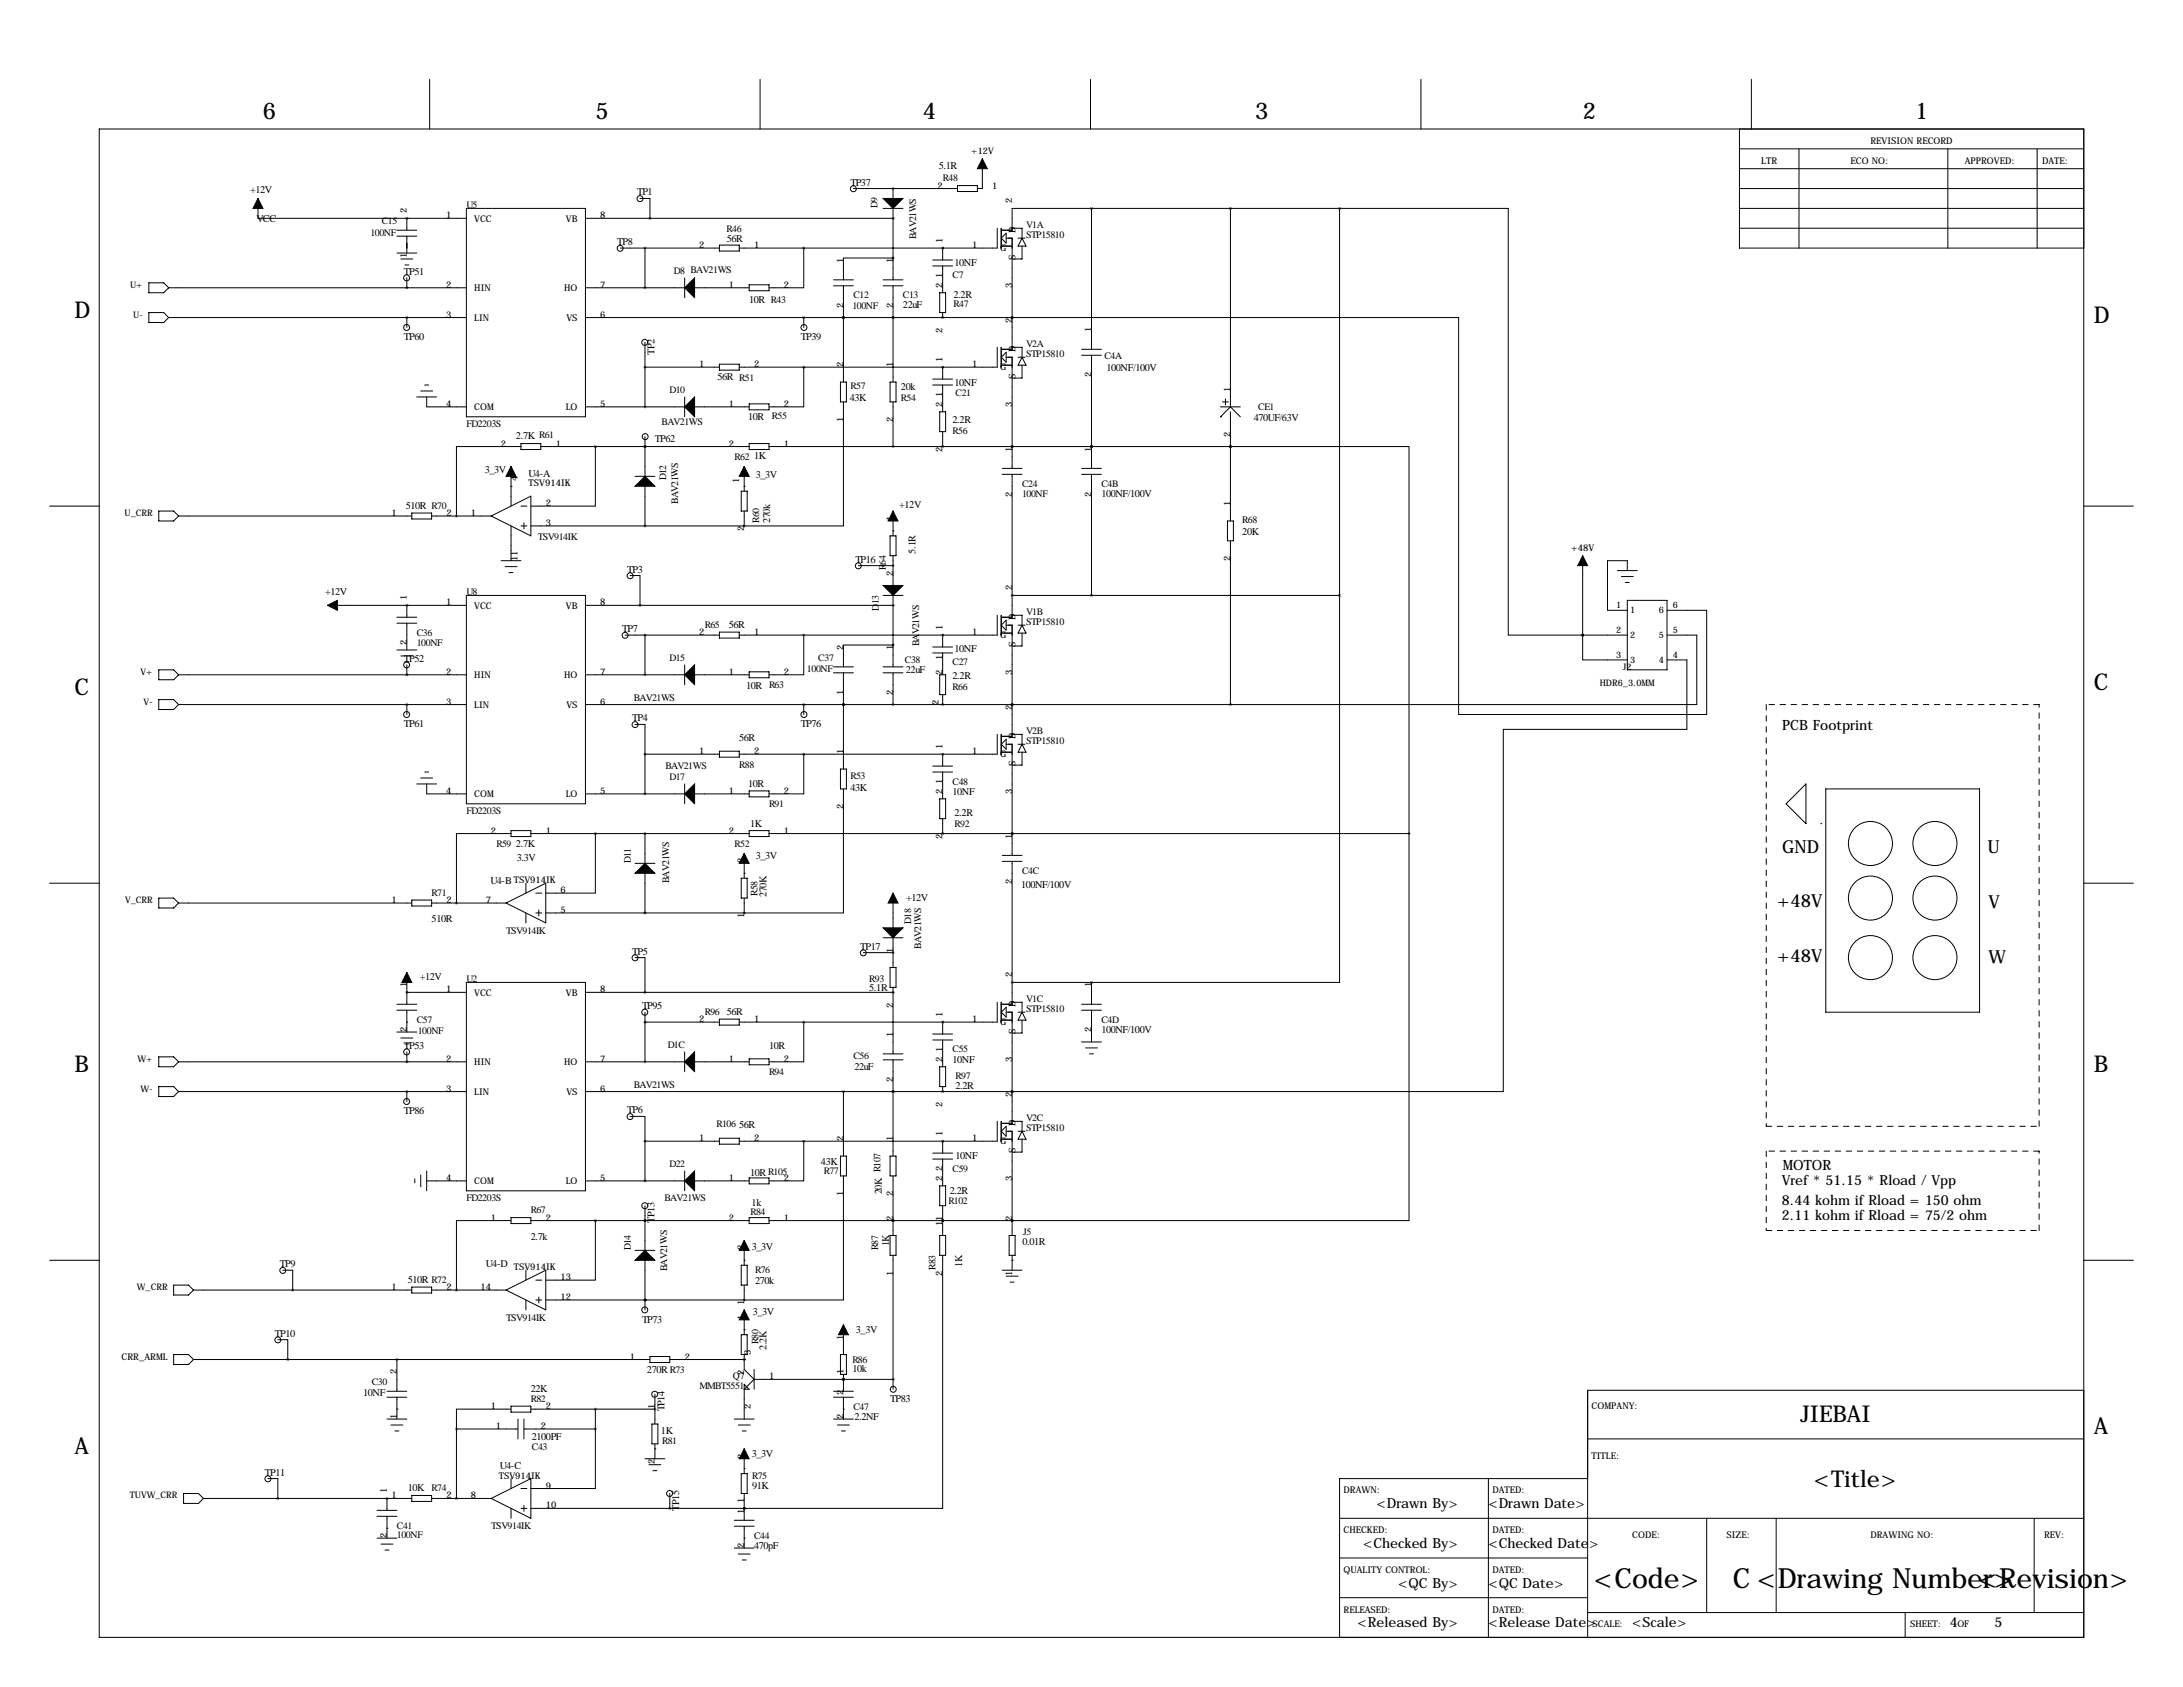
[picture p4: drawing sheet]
<svg xmlns="http://www.w3.org/2000/svg" width="559mm" height="432mm" viewBox="0 0 559 432" stroke-linecap="round" stroke-linejoin="round" font-family="sans-serif">
<defs><g id="words">
<g font-size="7.1">
<text x="408" y="406.4">&lt;Code&gt;</text>
<text x="443.5" y="406.4">C &lt;Drawing Number&gt;</text>
<text x="506.4" y="406.4">&lt;Revision&gt;</text>
</g>
<g font-size="5.9">
<text x="67.3" y="30.5">6</text>
<text x="152.4" y="30.5">5</text>
<text x="236.2" y="30.5">4</text>
<text x="321.3" y="30.5">3</text>
<text x="405.1" y="30.5">2</text>
<text x="490.2" y="30.5">1</text>
<text x="19" y="81.3">D</text>
<text x="535.9" y="82.6">D</text>
<text x="19" y="177.8">C</text>
<text x="535.9" y="176.5">C</text>
<text x="19" y="274.3">B</text>
<text x="535.9" y="274.3">B</text>
<text x="460.9" y="364">JIEBAI</text>
<text x="535.9" y="367">A</text>
<text x="19" y="372.1">A</text>
<text x="464.3" y="380.5">&lt;Title&gt;</text>
</g>
<g font-size="4.6">
<text x="456.2" y="218.4">GND</text>
<text x="508.8" y="218.4">U</text>
<text x="454.9" y="232.2">+48V</text>
<text x="509" y="232.4">V</text>
<text x="454.9" y="246.1">+48V</text>
<text x="509" y="246.4">W</text>
</g>
<g font-size="3.6">
<text x="456.2" y="186.9">PCB Footprint</text>
<text x="456.3" y="299.6">MOTOR</text>
<text x="456.1" y="303.4">Vref * 51.15 * Rload / Vpp</text>
<text x="456.1" y="308.5">8.44 kohm if Rload = 150 ohm</text>
<text x="456.1" y="312.3">2.11 kohm if Rload = 75/2 ohm</text>
<text x="352.4" y="386.1">&lt;Drawn By&gt;</text>
<text x="381" y="386.1">&lt;Drawn Date&gt;</text>
<text x="348.9" y="396.2">&lt;Checked By&gt;</text>
<text x="381" y="396.2">&lt;Checked Date&gt;</text>
<text x="357.9" y="406.4">&lt;QC By&gt;</text>
<text x="381" y="406.4">&lt;QC Date&gt;</text>
<text x="347.5" y="416.5">&lt;Released By&gt;</text>
<text x="381" y="416.5">&lt;Release Date&gt;</text>
<text x="417.8" y="416.5">&lt;Scale&gt;</text>
<text x="499.1" y="416.5">4</text>
<text x="510.5" y="416.5">5</text>
</g>
<g font-size="2.6">
<text x="217.7" y="47.5">TP37</text>
<text x="240.3" y="43.3">5.1R</text>
<text x="64" y="49.4">+12V</text>
<text x="163.1" y="50">TP1</text>
<text x="65.6" y="56.7">VCC</text>
<text x="158" y="62.7">TP8</text>
<text x="186.1" y="61.9">56R</text>
<text x="103.4" y="70.4">TP51</text>
<text x="244.3" y="68.1">10NF</text>
<text x="191.8" y="77.5">10R R43</text>
<text x="244.1" y="76.2">2.2R</text>
<text x="231.1" y="78.7">22uF</text>
<text x="103.4" y="87.1">TP60</text>
<text x="205" y="87.1">TP39</text>
<text x="167.5" y="90.8" transform="rotate(-90 167.5 90.8)">TP2</text>
<text x="283.3" y="95">100NF/100V</text>
<text x="183.6" y="97.3">56R R51</text>
<text x="230.6" y="99.8">20k</text>
<text x="244.3" y="98.8">10NF</text>
<text x="191.5" y="107.4">10R</text>
<text x="217.5" y="102.5">43K</text>
<text x="320.9" y="107.7">470UF/63V</text>
<text x="132.1" y="112.3">2.7K R61</text>
<text x="167.6" y="113">TP62</text>
<text x="243.8" y="108.2">2.2R</text>
<text x="193.1" y="117.6">1K</text>
<text x="124.1" y="121.1">3_3V</text>
<text x="135.3" y="122.2">U4-A</text>
<text x="193.5" y="122.3">3_3V</text>
<text x="103.9" y="130.2">510R R70</text>
<text x="230.2" y="129.9">+12V</text>
<text x="281.9" y="127.3">100NF/100V</text>
<text x="197.1" y="133.9" transform="rotate(-90 197.1 133.9)">270k</text>
<text x="318" y="136.9">20K</text>
<text x="234.3" y="141.7" transform="rotate(-90 234.3 141.7)">5.1R</text>
<text x="160.5" y="146.6">TP3</text>
<text x="218.9" y="144">TP16</text>
<text x="83.2" y="152.2">+12V</text>
<text x="159.3" y="161.8">TP7</text>
<text x="186.6" y="160.7">56R</text>
<text x="244.3" y="166.9">10NF</text>
<text x="103.4" y="169.4">TP52</text>
<text x="231.9" y="172.2">22uF</text>
<text x="243.8" y="173.7">2.2R</text>
<text x="191" y="176.3">10R R63</text>
<text x="161.8" y="184.7">TP4</text>
<text x="103.4" y="186.2">TP61</text>
<text x="189.2" y="189.7">56R</text>
<text x="205" y="186.2">TP76</text>
<text x="191.5" y="201.4">10R</text>
<text x="217.7" y="202.4">43K</text>
<text x="243.8" y="203.5">10NF</text>
<text x="244.3" y="208.8">2.2R</text>
<text x="192.1" y="211.6">1K</text>
<text x="132.1" y="216.9">2.7K</text>
<text x="132.3" y="220.5">3.3V</text>
<text x="193.5" y="219.9">3_3V</text>
<text x="125.5" y="226.3">U4-B TSV914IK</text>
<text x="261.4" y="227.3">100NF/100V</text>
<text x="196.2" y="229.6" transform="rotate(-90 196.2 229.6)">270K</text>
<text x="232" y="230.5">+12V</text>
<text x="110.5" y="236.1">510R</text>
<text x="161.8" y="244.3">TP5</text>
<text x="220.2" y="243.1">TP17</text>
<text x="107.4" y="250.8">+12V</text>
<text x="222.5" y="253.7">5.1R</text>
<text x="164.3" y="258.3">TP95</text>
<text x="186.1" y="259.7">56R</text>
<text x="103.4" y="268.5">TP53</text>
<text x="196.8" y="268.5">10R</text>
<text x="281.9" y="264.4">100NF/100V</text>
<text x="218.7" y="273.8">22uF</text>
<text x="243.8" y="272">10NF</text>
<text x="244.6" y="278.6">2.2R</text>
<text x="103.4" y="285.2">TP86</text>
<text x="160.5" y="285">TP6</text>
<text x="189.2" y="288.8">56R</text>
<text x="210.2" y="298.1">43K</text>
<text x="244.6" y="296.7">10NF</text>
<text x="192" y="301">10R R105</text>
<text x="225.7" y="305.7" transform="rotate(-90 225.7 305.7)">20K R107</text>
<text x="243.1" y="305.7">2.2R</text>
<text x="192.4" y="308.6">1k</text>
<text x="135.9" y="317.4">2.7k</text>
<text x="167.5" y="313" transform="rotate(-90 167.5 313)">TP13</text>
<text x="192.4" y="319.9">3_3V</text>
<text x="227.6" y="319" transform="rotate(-90 227.6 319)">1K</text>
<text x="261.7" y="318.7">0.01R</text>
<text x="71.6" y="324.4">TP9</text>
<text x="104.4" y="328.3">510R R72</text>
<text x="124.4" y="324.4">U4-D</text>
<text x="193.3" y="328.6">270k</text>
<text x="246.3" y="324.3" transform="rotate(-90 246.3 324.3)">1K</text>
<text x="164.3" y="338.6">TP73</text>
<text x="192.7" y="336.7">3_3V</text>
<text x="219.1" y="341.3">3_3V</text>
<text x="70.4" y="342.1">TP10</text>
<text x="196.2" y="345.4" transform="rotate(-90 196.2 345.4)">2.2K</text>
<text x="165.6" y="351.5">270R R73</text>
<text x="218.2" y="351.3">10k</text>
<text x="93" y="357.3">10NF</text>
<text x="135.9" y="356.3">22K</text>
<text x="227.8" y="358.9">TP83</text>
<text x="170.1" y="361.2" transform="rotate(-90 170.1 361.2)">TP14</text>
<text x="218.7" y="363.5">2.2NF</text>
<text x="136.1" y="368.6">2100PF</text>
<text x="169.2" y="367">1K</text>
<text x="67.8" y="377.7">TP11</text>
<text x="127.9" y="375.9">U4-C</text>
<text x="192.4" y="373">3_3V</text>
<text x="104.4" y="381.7">10K</text>
<text x="192.5" y="381.1">91K</text>
<text x="173.9" y="386.6" transform="rotate(-90 173.9 386.6)">TP15</text>
<text x="193" y="396.5">470pF</text>
</g>
<g font-size="2.5">
<text x="241.4" y="46.4">R48</text>
<text x="119.4" y="53.3">U5</text>
<text x="224.6" y="53.3" transform="rotate(-90 224.6 53.3)">D9</text>
<text x="97.7" y="57.3">C15</text>
<text x="186" y="59.3">R46</text>
<text x="262.6" y="58.4">V1A</text>
<text x="94.8" y="60.3">100NF</text>
<text x="234.5" y="61.3" transform="rotate(-90 234.5 61.3)">BAV21WS</text>
<text x="262.6" y="61">STP15810</text>
<text x="172.5" y="70">D8 BAV21WS</text>
<text x="243.8" y="71.3">C7</text>
<text x="218.4" y="76.4">C12</text>
<text x="231.1" y="76.4">C13</text>
<text x="218.2" y="79">100NF</text>
<text x="244.1" y="78.5">R47</text>
<text x="262.6" y="88.9">V2A</text>
<text x="262.6" y="91.4">STP15810</text>
<text x="282.7" y="91.9">C4A</text>
<text x="171.4" y="100.5">D10</text>
<text x="217.7" y="99.6">R57</text>
<text x="244.6" y="101.3">C21</text>
<text x="197.6" y="107.2">R55</text>
<text x="230.6" y="102.6">R54</text>
<text x="322.1" y="104.9">CE1</text>
<text x="119.4" y="109.2">FD2203S</text>
<text x="169.4" y="108.8">BAV21WS</text>
<text x="243.8" y="111">R56</text>
<text x="188" y="117.8">R62</text>
<text x="170.5" y="122.9" transform="rotate(-90 170.5 122.9)">D12</text>
<text x="261.6" y="124.6">C24</text>
<text x="281.9" y="124.6">C4B</text>
<text x="173.6" y="129" transform="rotate(-90 173.6 129)">BAV21WS</text>
<text x="261.6" y="127.3">100NF</text>
<text x="194.3" y="133.8" transform="rotate(-90 194.3 133.8)">R60</text>
<text x="318" y="133.9">R68</text>
<text x="137.7" y="138.2">TSV914IK</text>
<text x="226.7" y="146" transform="rotate(-90 226.7 146)">R64</text>
<text x="119.4" y="152.4">U8</text>
<text x="180.4" y="160.7">R65</text>
<text x="225" y="156.3" transform="rotate(-90 225 156.3)">D13</text>
<text x="262.6" y="157.5">V1B</text>
<text x="262.6" y="160">STP15810</text>
<text x="106.7" y="162.7">C36</text>
<text x="106.7" y="165.4">100NF</text>
<text x="235.3" y="165.4" transform="rotate(-90 235.3 165.4)">BAV21WS</text>
<text x="171.4" y="169.1">D15</text>
<text x="206.6" y="172">100NF</text>
<text x="209.5" y="169.1">C37</text>
<text x="231.6" y="169.7">C38</text>
<text x="243.8" y="170.3">C27</text>
<text x="162.3" y="179.4">BAV21WS</text>
<text x="243.8" y="176.5">R66</text>
<text x="262.6" y="188">V2B</text>
<text x="262.6" y="190.5">STP15810</text>
<text x="170.4" y="196.9">BAV21WS</text>
<text x="189.2" y="196.5">R88</text>
<text x="171.4" y="199.6">D17</text>
<text x="217.7" y="199.4">R53</text>
<text x="243.8" y="200.8">C48</text>
<text x="119.4" y="208.3">FD2203S</text>
<text x="196.8" y="206.7">R91</text>
<text x="244.3" y="211.6">R92</text>
<text x="127.1" y="216.8">R59</text>
<text x="161.5" y="221" transform="rotate(-90 161.5 221)">D11</text>
<text x="188" y="216.8">R52</text>
<text x="171.3" y="226.1" transform="rotate(-90 171.3 226.1)">BAV21WS</text>
<text x="261.6" y="223.7">C4C</text>
<text x="110.5" y="229.3">R71</text>
<text x="193.9" y="229.4" transform="rotate(-90 193.9 229.4)">R58</text>
<text x="129.5" y="239">TSV914IK</text>
<text x="233.2" y="236.5" transform="rotate(-90 233.2 236.5)">D18</text>
<text x="235.8" y="242.9" transform="rotate(-90 235.8 242.9)">BAV21WS</text>
<text x="119.4" y="251.5">U2</text>
<text x="222.5" y="251.5">R93</text>
<text x="262.6" y="256.5">V1C</text>
<text x="106.7" y="261.8">C57</text>
<text x="180.4" y="259.8">R96</text>
<text x="262.6" y="259.1">STP15810</text>
<text x="281.9" y="261.8">C4D</text>
<text x="106.9" y="264.7">100NF</text>
<text x="170.9" y="268.1">D1C</text>
<text x="243.8" y="269.4">C55</text>
<text x="196.8" y="275.2">R94</text>
<text x="218.4" y="271">C56</text>
<text x="162.3" y="278.5">BAV21WS</text>
<text x="244.6" y="276.1">R97</text>
<text x="262.6" y="287">V2C</text>
<text x="183.4" y="288.5">R106</text>
<text x="262.6" y="289.6">STP15810</text>
<text x="171.4" y="298.6">D22</text>
<text x="243.8" y="299.9">C59</text>
<text x="210.9" y="300.6">R77</text>
<text x="119.4" y="307.3">FD2203S</text>
<text x="135.9" y="310.6">R67</text>
<text x="170.1" y="307.4">BAV21WS</text>
<text x="192.1" y="310.9">R84</text>
<text x="242.8" y="308.2">R102</text>
<text x="261.9" y="316.1">J5</text>
<text x="161.5" y="320" transform="rotate(-90 161.5 320)">D14</text>
<text x="224.8" y="320" transform="rotate(-90 224.8 320)">R87</text>
<text x="170.8" y="325.4" transform="rotate(-90 170.8 325.4)">BAV21WS</text>
<text x="193.3" y="326">R76</text>
<text x="239.4" y="325.1" transform="rotate(-90 239.4 325.1)">R83</text>
<text x="129.5" y="338.1">TSV914IK</text>
<text x="194.1" y="344.1" transform="rotate(-90 194.1 344.1)">R80</text>
<text x="187.6" y="353.1">Q7</text>
<text x="218.2" y="348.7">R86</text>
<text x="95.2" y="354.5">C30</text>
<text x="135.9" y="358.8">R82</text>
<text x="179" y="355.6">MMBT5551</text>
<text x="218.4" y="360.8">C47</text>
<text x="136.1" y="371.1">C43</text>
<text x="169.5" y="369.6">R81</text>
<text x="110.5" y="381.7">R74</text>
<text x="192.5" y="378.5">R75</text>
<text x="101.6" y="391.3">C41</text>
<text x="101.6" y="393.7">100NF</text>
<text x="125.7" y="391.4">TSV914IK</text>
<text x="193" y="393.9">C44</text>
</g>
<g font-size="2.4">
<text x="450.8" y="41.9">LTR</text>
<text x="473.7" y="41.9">ECO NO:</text>
<text x="478.8" y="36.8">REVISION RECORD</text>
<text x="502.9" y="41.9">APPROVED:</text>
<text x="522.7" y="41.9">DATE:</text>
<text x="239.9" y="48.3">2</text>
<text x="254" y="48.3">1</text>
<text x="259.1" y="52.1" transform="rotate(-90 259.1 52.1)">2</text>
<text x="104.1" y="54.6" transform="rotate(-90 104.1 54.6)">2</text>
<text x="114.2" y="55.9">1</text>
<text x="121.4" y="56.7">VCC</text>
<text x="144.8" y="56.7">VB</text>
<text x="153.7" y="55.9">8</text>
<text x="259.9" y="59.5" transform="rotate(-90 259.9 59.5)">D</text>
<text x="179" y="63.5">2</text>
<text x="193" y="63.5">1</text>
<text x="241.3" y="62.2" transform="rotate(-90 241.3 62.2)">1</text>
<text x="248.8" y="63.5">1</text>
<text x="256" y="64.3">G</text>
<text x="104.1" y="66.1" transform="rotate(-90 104.1 66.1)">1</text>
<text x="215.9" y="67.3" transform="rotate(-90 215.9 67.3)">1</text>
<text x="228.6" y="67.3" transform="rotate(-90 228.6 67.3)">1</text>
<text x="241.3" y="71.1" transform="rotate(-90 241.3 71.1)">1</text>
<text x="259.9" y="66.5" transform="rotate(-90 259.9 66.5)">S</text>
<text x="114.2" y="73.7">2</text>
<text x="121.4" y="74.5">HIN</text>
<text x="144.4" y="74.5">HO</text>
<text x="153.7" y="73.7">7</text>
<text x="186.6" y="73.7">1</text>
<text x="200.7" y="73.7">2</text>
<text x="241.3" y="73.7" transform="rotate(-90 241.3 73.7)">2</text>
<text x="259.1" y="73.7" transform="rotate(-90 259.1 73.7)">3</text>
<text x="114.2" y="81.3">3</text>
<text x="121.4" y="82.1">LIN</text>
<text x="145" y="82.1">VS</text>
<text x="153.7" y="81.3">6</text>
<text x="215.9" y="78.8" transform="rotate(-90 215.9 78.8)">2</text>
<text x="228.6" y="78.8" transform="rotate(-90 228.6 78.8)">2</text>
<text x="259.1" y="82.6" transform="rotate(-90 259.1 82.6)">2</text>
<text x="241.3" y="85.2" transform="rotate(-90 241.3 85.2)">2</text>
<text x="279.4" y="85.1" transform="rotate(-90 279.4 85.1)">1</text>
<text x="179" y="94">1</text>
<text x="193" y="94">2</text>
<text x="215.9" y="94" transform="rotate(-90 215.9 94)">2</text>
<text x="228.6" y="94" transform="rotate(-90 228.6 94)">1</text>
<text x="241.3" y="92.7" transform="rotate(-90 241.3 92.7)">1</text>
<text x="248.8" y="94">1</text>
<text x="256" y="94.8">G</text>
<text x="259.9" y="90" transform="rotate(-90 259.9 90)">D</text>
<text x="241.3" y="101.6" transform="rotate(-90 241.3 101.6)">1</text>
<text x="259.9" y="97" transform="rotate(-90 259.9 97)">S</text>
<text x="279.4" y="96.6" transform="rotate(-90 279.4 96.6)">2</text>
<text x="315" y="100.3" transform="rotate(-90 315 100.3)">1</text>
<text x="114.2" y="104.1">4</text>
<text x="121.4" y="105">COM</text>
<text x="144.8" y="105">LO</text>
<text x="153.7" y="104.1">5</text>
<text x="186.6" y="104.1">1</text>
<text x="200.7" y="104.1">2</text>
<text x="241.3" y="104.2" transform="rotate(-90 241.3 104.2)">2</text>
<text x="259.1" y="104.2" transform="rotate(-90 259.1 104.2)">3</text>
<text x="215.9" y="108" transform="rotate(-90 215.9 108)">1</text>
<text x="228.6" y="108" transform="rotate(-90 228.6 108)">2</text>
<text x="315" y="111.8" transform="rotate(-90 315 111.8)">2</text>
<text x="128.2" y="114.3">2</text>
<text x="142.2" y="114.3">1</text>
<text x="186.6" y="114.3">2</text>
<text x="200.7" y="114.3">1</text>
<text x="241.3" y="115.7" transform="rotate(-90 241.3 115.7)">2</text>
<text x="259.1" y="115.6" transform="rotate(-90 259.1 115.6)">1</text>
<text x="279.4" y="115.6" transform="rotate(-90 279.4 115.6)">1</text>
<text x="132.5" y="123.2" transform="rotate(-90 132.5 123.2)">4</text>
<text x="135.3" y="124.5">TSV914IK</text>
<text x="189.2" y="123.7" transform="rotate(-90 189.2 123.7)">1</text>
<text x="139.7" y="129.5">2</text>
<text x="259.1" y="127.1" transform="rotate(-90 259.1 127.1)">2</text>
<text x="279.4" y="127.1" transform="rotate(-90 279.4 127.1)">2</text>
<text x="315" y="129.5" transform="rotate(-90 315 129.5)">1</text>
<text x="100.2" y="132.1">1</text>
<text x="114.3" y="132.1">2</text>
<text x="120.6" y="132.1">1</text>
<text x="139.7" y="134.6">3</text>
<text x="190.5" y="136" transform="rotate(-90 190.5 136)">2</text>
<text x="228.6" y="133.4" transform="rotate(-90 228.6 133.4)">1</text>
<text x="132.5" y="143.7" transform="rotate(-90 132.5 143.7)">11</text>
<text x="315" y="143.6" transform="rotate(-90 315 143.6)">2</text>
<text x="402.1" y="141">+48V</text>
<text x="228.6" y="147.4" transform="rotate(-90 228.6 147.4)">2</text>
<text x="104.1" y="153.7" transform="rotate(-90 104.1 153.7)">1</text>
<text x="114.2" y="154.9">1</text>
<text x="121.4" y="155.8">VCC</text>
<text x="144.8" y="155.8">VB</text>
<text x="153.7" y="154.9">8</text>
<text x="259.1" y="151.1" transform="rotate(-90 259.1 151.1)">2</text>
<text x="241.3" y="161.3" transform="rotate(-90 241.3 161.3)">1</text>
<text x="259.9" y="158.6" transform="rotate(-90 259.9 158.6)">D</text>
<text x="104.1" y="165.2" transform="rotate(-90 104.1 165.2)">2</text>
<text x="179" y="162.6">2</text>
<text x="193" y="162.6">1</text>
<text x="215.9" y="166.4" transform="rotate(-90 215.9 166.4)">2</text>
<text x="228.6" y="166.4" transform="rotate(-90 228.6 166.4)">1</text>
<text x="248.8" y="162.6">1</text>
<text x="256" y="163.4">G</text>
<text x="259.9" y="165.6" transform="rotate(-90 259.9 165.6)">S</text>
<text x="114.2" y="172.7">2</text>
<text x="121.4" y="173.6">HIN</text>
<text x="144.4" y="173.6">HO</text>
<text x="153.7" y="172.7">7</text>
<text x="186.6" y="172.7">1</text>
<text x="200.7" y="172.7">2</text>
<text x="241.3" y="172.8" transform="rotate(-90 241.3 172.8)">2</text>
<text x="241.3" y="168.9" transform="rotate(-90 241.3 168.9)">1</text>
<text x="259.1" y="172.8" transform="rotate(-90 259.1 172.8)">3</text>
<text x="215.9" y="177.9" transform="rotate(-90 215.9 177.9)">1</text>
<text x="228.6" y="177.9" transform="rotate(-90 228.6 177.9)">2</text>
<text x="114.2" y="180.3">3</text>
<text x="121.4" y="181.2">LIN</text>
<text x="145" y="181.2">VS</text>
<text x="153.7" y="180.3">6</text>
<text x="240.3" y="180.4" transform="rotate(-90 240.3 180.4)">2</text>
<text x="259.1" y="181.6" transform="rotate(-90 259.1 181.6)">2</text>
<text x="241.3" y="191.8" transform="rotate(-90 241.3 191.8)">1</text>
<text x="259.9" y="189.1" transform="rotate(-90 259.9 189.1)">D</text>
<text x="179" y="193">1</text>
<text x="193" y="193">2</text>
<text x="215.9" y="193" transform="rotate(-90 215.9 193)">1</text>
<text x="248.8" y="193">1</text>
<text x="256" y="193.9">G</text>
<text x="259.9" y="196.1" transform="rotate(-90 259.9 196.1)">S</text>
<text x="114.2" y="203.2">4</text>
<text x="153.7" y="203.2">5</text>
<text x="186.6" y="203.2">1</text>
<text x="200.7" y="203.2">2</text>
<text x="241.3" y="203.3" transform="rotate(-90 241.3 203.3)">2</text>
<text x="241.3" y="200.7" transform="rotate(-90 241.3 200.7)">1</text>
<text x="259.1" y="203.3" transform="rotate(-90 259.1 203.3)">3</text>
<text x="121.4" y="204">COM</text>
<text x="144.8" y="204">LO</text>
<text x="215.9" y="207.1" transform="rotate(-90 215.9 207.1)">2</text>
<text x="125.6" y="213.4">2</text>
<text x="139.7" y="213.4">1</text>
<text x="186.6" y="213.4">2</text>
<text x="200.7" y="213.4">1</text>
<text x="241.3" y="214.7" transform="rotate(-90 241.3 214.7)">2</text>
<text x="259.1" y="214.6" transform="rotate(-90 259.1 214.6)">1</text>
<text x="190.5" y="221" transform="rotate(-90 190.5 221)">2</text>
<text x="259.1" y="226.1" transform="rotate(-90 259.1 226.1)">2</text>
<text x="100.2" y="231.1">1</text>
<text x="114.3" y="231.1">2</text>
<text x="124.4" y="231.1">7</text>
<text x="143.5" y="233.7">5</text>
<text x="143.5" y="228.6">6</text>
<text x="190.5" y="235" transform="rotate(-90 190.5 235)">1</text>
<text x="228.6" y="243.8" transform="rotate(-90 228.6 243.8)">1</text>
<text x="259.1" y="250.2" transform="rotate(-90 259.1 250.2)">2</text>
<text x="104.1" y="252.7" transform="rotate(-90 104.1 252.7)">1</text>
<text x="114.2" y="254">1</text>
<text x="121.4" y="254.8">VCC</text>
<text x="144.8" y="254.8">VB</text>
<text x="153.7" y="254">8</text>
<text x="228.6" y="257.9" transform="rotate(-90 228.6 257.9)">2</text>
<text x="259.9" y="257.7" transform="rotate(-90 259.9 257.7)">D</text>
<text x="279.4" y="252.7" transform="rotate(-90 279.4 252.7)">1</text>
<text x="179" y="261.6">2</text>
<text x="193" y="261.6">1</text>
<text x="241.3" y="260.3" transform="rotate(-90 241.3 260.3)">1</text>
<text x="248.8" y="261.6">1</text>
<text x="256" y="262.5">G</text>
<text x="104.1" y="264.2" transform="rotate(-90 104.1 264.2)">2</text>
<text x="228.6" y="265.4" transform="rotate(-90 228.6 265.4)">1</text>
<text x="241.3" y="269.2" transform="rotate(-90 241.3 269.2)">1</text>
<text x="259.9" y="264.7" transform="rotate(-90 259.9 264.7)">S</text>
<text x="279.4" y="264.2" transform="rotate(-90 279.4 264.2)">2</text>
<text x="114.2" y="271.8">2</text>
<text x="121.4" y="272.6">HIN</text>
<text x="144.4" y="272.6">HO</text>
<text x="153.7" y="271.8">7</text>
<text x="186.6" y="271.8">1</text>
<text x="200.7" y="271.8">2</text>
<text x="241.3" y="271.9" transform="rotate(-90 241.3 271.9)">2</text>
<text x="259.1" y="271.9" transform="rotate(-90 259.1 271.9)">3</text>
<text x="114.2" y="279.4">3</text>
<text x="121.4" y="280.2">LIN</text>
<text x="145" y="280.2">VS</text>
<text x="153.7" y="279.4">6</text>
<text x="228.6" y="276.9" transform="rotate(-90 228.6 276.9)">2</text>
<text x="259.1" y="280.7" transform="rotate(-90 259.1 280.7)">2</text>
<text x="241.3" y="283.3" transform="rotate(-90 241.3 283.3)">2</text>
<text x="179" y="292.1">1</text>
<text x="193" y="292.1">2</text>
<text x="215.9" y="292.1" transform="rotate(-90 215.9 292.1)">2</text>
<text x="228.6" y="292.1" transform="rotate(-90 228.6 292.1)">1</text>
<text x="241.3" y="290.8" transform="rotate(-90 241.3 290.8)">1</text>
<text x="248.8" y="292.1">1</text>
<text x="256" y="292.9">G</text>
<text x="259.9" y="288.1" transform="rotate(-90 259.9 288.1)">D</text>
<text x="241.3" y="299.7" transform="rotate(-90 241.3 299.7)">2</text>
<text x="259.9" y="295.1" transform="rotate(-90 259.9 295.1)">S</text>
<text x="114.2" y="302.3">4</text>
<text x="121.4" y="303.1">COM</text>
<text x="144.8" y="303.1">LO</text>
<text x="153.7" y="302.3">5</text>
<text x="186.6" y="302.3">1</text>
<text x="200.7" y="302.3">2</text>
<text x="241.3" y="302.3" transform="rotate(-90 241.3 302.3)">2</text>
<text x="259.1" y="302.3" transform="rotate(-90 259.1 302.3)">3</text>
<text x="215.9" y="306.2" transform="rotate(-90 215.9 306.2)">1</text>
<text x="228.6" y="306.2" transform="rotate(-90 228.6 306.2)">2</text>
<text x="125.6" y="312.4">1</text>
<text x="139.7" y="312.4">2</text>
<text x="186.6" y="312.4">2</text>
<text x="200.7" y="312.4">1</text>
<text x="228.6" y="312.4" transform="rotate(-90 228.6 312.4)">2</text>
<text x="241.3" y="313.8" transform="rotate(-90 241.3 313.8)">11</text>
<text x="259.1" y="312.4" transform="rotate(-90 259.1 312.4)">2</text>
<text x="190.5" y="320" transform="rotate(-90 190.5 320)">2</text>
<text x="131.5" y="325.1">TSV914IK</text>
<text x="143.5" y="327.7">13</text>
<text x="228.6" y="326.5" transform="rotate(-90 228.6 326.5)">1</text>
<text x="241.3" y="326.5" transform="rotate(-90 241.3 326.5)">2</text>
<text x="259.1" y="326.5" transform="rotate(-90 259.1 326.5)">1</text>
<text x="100.2" y="330.2">1</text>
<text x="114.3" y="330.2">2</text>
<text x="123" y="330.2">14</text>
<text x="143.5" y="332.7">12</text>
<text x="190.5" y="334.1" transform="rotate(-90 190.5 334.1)">1</text>
<text x="190.5" y="337.8" transform="rotate(-90 190.5 337.8)">1</text>
<text x="31.1" y="348">CRR_ARML</text>
<text x="161.2" y="348">1</text>
<text x="175.3" y="348">2</text>
<text x="192.2" y="346.7" transform="rotate(-90 192.2 346.7)">3</text>
<text x="215.9" y="342.9" transform="rotate(-90 215.9 342.9)">1</text>
<text x="101.6" y="351.8" transform="rotate(-90 101.6 351.8)">2</text>
<text x="190.5" y="351.9" transform="rotate(-90 190.5 351.9)">2</text>
<text x="196.8" y="353.1">1</text>
<text x="215.9" y="351.8" transform="rotate(-90 215.9 351.8)">1</text>
<text x="215.9" y="357" transform="rotate(-90 215.9 357)">2</text>
<text x="101.6" y="363.3" transform="rotate(-90 101.6 363.3)">1</text>
<text x="125.6" y="360.7">1</text>
<text x="126.9" y="365.8">1</text>
<text x="138.4" y="365.8">2</text>
<text x="139.7" y="360.7">2</text>
<text x="167.6" y="360.7" transform="rotate(-90 167.6 360.7)">1</text>
<text x="192.2" y="360.8" transform="rotate(-90 192.2 360.8)">2</text>
<text x="215.9" y="363.3" transform="rotate(-90 215.9 363.3)">2</text>
<text x="407.4" y="360.7">COMPANY:</text>
<text x="167.6" y="374.7" transform="rotate(-90 167.6 374.7)">2</text>
<text x="190.5" y="373.4" transform="rotate(-90 190.5 373.4)">2</text>
<text x="407.4" y="373.4">TITLE:</text>
<text x="99.1" y="382.3" transform="rotate(-90 99.1 382.3)">1</text>
<text x="100.2" y="383.5">1</text>
<text x="114.3" y="383.5">2</text>
<text x="120.6" y="383.5">8</text>
<text x="127.7" y="378.5">TSV914IK</text>
<text x="139.7" y="381">9</text>
<text x="343.9" y="382.3">DRAWN:</text>
<text x="382" y="382.3">DATED:</text>
<text x="139.7" y="386.1">10</text>
<text x="190.5" y="387.4" transform="rotate(-90 190.5 387.4)">1</text>
<text x="190.5" y="384.8" transform="rotate(-90 190.5 384.8)">1</text>
<text x="99.1" y="393.8" transform="rotate(-90 99.1 393.8)">2</text>
<text x="343.9" y="392.4">CHECKED:</text>
<text x="382" y="392.4">DATED:</text>
<text x="417.8" y="393.7">CODE:</text>
<text x="442" y="393.7">SIZE:</text>
<text x="478.8" y="393.7">DRAWING NO:</text>
<text x="523.2" y="393.7">REV:</text>
<text x="190.5" y="396.3" transform="rotate(-90 190.5 396.3)">2</text>
<text x="343.9" y="402.6">QUALITY CONTROL:</text>
<text x="382" y="402.6">DATED:</text>
<text x="343.9" y="412.7">RELEASED:</text>
<text x="382" y="412.7">DATED:</text>
<text x="407.7" y="416.6">SCALE:</text>
<text x="488.9" y="416.6">SHEET:</text>
<text x="501" y="416.6">OF</text>
</g>
<g font-size="2.3">
<text x="248.6" y="39.4">+12V</text>
<text x="33.3" y="73.7">U+</text>
<text x="34.1" y="81.3">U-</text>
<text x="31.9" y="132.1">U_CRR</text>
<text x="413.7" y="155.7">1</text>
<text x="428.2" y="155.7">6</text>
<text x="417.3" y="157">1</text>
<text x="424.6" y="157">6</text>
<text x="413.7" y="162.1">2</text>
<text x="417.3" y="163.4">2</text>
<text x="424.6" y="163.4">5</text>
<text x="428.2" y="162.1">5</text>
<text x="36" y="172.7">V+</text>
<text x="413.7" y="168.4">3</text>
<text x="415.4" y="171.5">J2</text>
<text x="417.3" y="169.7">3</text>
<text x="424.6" y="169.7">4</text>
<text x="428.2" y="168.4">4</text>
<text x="409.5" y="175.6">HDR6_3.0MM</text>
<text x="36.7" y="180.3">V-</text>
<text x="32" y="231.1">V_CRR</text>
<text x="35.2" y="271.8">W+</text>
<text x="36" y="279.4">W-</text>
<text x="35" y="330.2">W_CRR</text>
<text x="33.2" y="383.5">TUVW_CRR</text>
</g>
</g></defs>
<g fill="none" stroke="#000" stroke-width=".26">
<path d="M25.4 33h508v386.1h-508zM110 20.3v12.7M194.6 20.3v12.7M279.1 20.3v12.7M363.7 20.3v12.7M445.3 38.1h88.1M445.3 33v30.5h88.1M448.3 20.3v12.7M460.5 38.1v25.4M498.6 38.1v25.4M521.5 38.1v25.4M66 50.8v5.1h53.4"/>
<path d="M101.6 58.9h5.1M104.1 55.9h.1M104.1 55.9v3M119.4 53.3h30.5v53.4h-30.5zM149.9 55.9h78.7M163.8 50.8h2.6v5.1M218.4 48.3h26.7M226.1 53.3h5M228.6 48.3h.1M228.6 55.9h.1M228.6 48.3v2.5M228.6 53.3v18.3"/>
<path d="M245.1 47.5h5.1v1.5h-5.1zM251.5 40.6v7.7h-1.3M255.3 58.4v5.1h-66.1M256.3 58.4v5.1M257.6 59.7v2.5l-1.3-1.2zM259.1 58.4h2.5v2.6M279.4 53.3v36.1M315 53.3v50.8M342.9 53.3h43.2v109.3h19M342.9 53.3v99.1M342.9 53.3h-83.8v5.6h-2.8M445.3 48.3h88.1"/>
<path d="M445.3 43.2h88.1M445.3 53.3h88.1M445.3 58.4h88.1M38.1 72.4h3.8l1.3 1.3-1.3 1.2h-3.8zM43.2 73.7h76.2M101.6 60.5h5.1M101.6 64.8h5.1M102.6 66.3h3.1M103.6 67.8h1M104.1 73.7h.1M104.1 60.5v4.3M104.1 71.1v2.6"/>
<path d="M149.9 73.7h25.4M158.7 63.5h25.4M165.1 63.5v10.2M175.3 71.1v5.1M177.8 73.7h14M184.1 62.7h5.1v1.6h-5.1zM191.8 72.9h5v1.5h-5zM205.7 63.5v10.2h-8.9M213.4 71.6h5M213.4 73.2h5M215.9 73.2v24.6M226.1 71.6h5"/>
<path d="M226.1 73.2h5M228.6 66h-12.7v5.6M228.6 73.2v24.6M238.8 66.5h5M238.8 68.1h5M240.5 74.9h1.6v5.1h-1.6zM241.3 63.5h.1M241.3 63.5v3M241.3 68.1v6.8M256.3 63h2.8M257.6 61h1.5v28.4h-2.8M260.6 61h1.8"/>
<path d="M261.6 61l1 2h-2zM261.6 63v3.3h-2.5M38.1 80h3.8l1.3 1.3-1.3 1.3h-3.8zM43.2 81.3h76.2M104.1 81.3h.1M104.1 81.3v2.5M108.7 98.6h1M149.9 81.3h109.2M165.1 94h19M165.1 87.6v16.5M184.1 93.2h5.1v1.5h-5.1zM205.7 81.3h.1"/>
<path d="M205.7 94v10.1h-8.9M205.7 81.3v2.5M215.1 97.8h1.6v5.1h-1.6zM215.9 81.3h.1M227.8 97.8h1.6v5.1h-1.6zM228.6 81.3h.1M238.8 97h5M238.8 98.6h5M241.3 81.3h.1M241.3 94h.1M241.3 80v1.3M241.3 94v3"/>
<path d="M241.3 98.6v6.8M255.3 88.9v5.1h-66.1M256.3 88.9v5.1M256.3 93.5h2.8M257.6 91.4h1.5v28.5M257.6 90.2v2.5l-1.3-1.3zM259.1 81.3h.1M259.1 81.3h114.3v101.6h63.5v-26.7h-10.2M259.1 88.9h2.5v2.5M260.6 91.4h1.8M261.6 93.5v3.3h-2.5M261.6 91.4l1 2.1h-2z"/>
<path d="M276.9 89.4h5M276.9 90.9h5M279.4 90.9v29M106.7 101.6h5.1M107.7 100.1h3M109.2 101.6v2.5h10.2M130.8 119.4v10.1M133.3 114.3h-16.5v17.8M133.3 113.5h5.1v1.6h-5.1zM138.4 114.3h53.4M149.9 104.1h25.4M152.4 114.3v15.2h-16.5"/>
<path d="M165.1 114.3h.1M165.1 111.8v10.1M175.3 101.6v5.1M177.8 104.1h14M190.5 119.4v6.3M191.8 103.4h5v1.5h-5zM191.8 113.5h5v1.6h-5zM196.8 114.3h118.2M215.9 102.9v31.7h-25.4M228.6 102.9v11.4M240.5 105.4h1.6v5.1h-1.6zM241.3 110.5v3.8"/>
<path d="M256.5 119.9h5.1M259.1 114.3h.1M276.9 119.9h5M279.4 114.3h.1M312.4 106.7h.1M312.4 104.1h5.1M312.9 102.9h1.6M313.7 102.1v1.5M315 114.3h.1M315 114.3h45.7v99.1M315 104.1l2.5 2.6M315 104.1l-2.6 2.6"/>
<path d="M315 105.4v27.9M12.7 129.5h12.7M40.6 130.8h3.8l1.3 1.3-1.3 1.2h-3.8zM45.7 132.1h59.7M105.4 131.3h5.1v1.5h-5.1zM110.5 132.1h15.2M125.7 132.1l10.2-5.1v10.2zM130.8 124.5h.1M130.8 134.6v8.9M133.3 129.5h1.6M133.3 134.6h1.6M134.1 133.9v1.5"/>
<path d="M135.9 134.6h54.6M162.6 121.9h5M165.1 124.5v10.1M189.7 125.7h1.6v5.1h-1.6zM190.5 124.5h.1M190.5 130.8v3.8M227.8 137.2h1.6v5h-1.6zM228.6 135.9h.1M228.6 130.8v6.4M256.5 121.4h5.1M259.1 121.4v36.6h-2.8M276.9 121.4h5"/>
<path d="M279.4 121.4v31M314.2 133.3h1.5v5.1h-1.5zM315 138.4v41.9M533.4 129.5h12.7M83.8 154.9h35.6M101.6 158h5.1M101.6 159.5h5.1M104.1 154.9h.1M104.1 154.9v3.1M104.1 159.5v6.9M119.4 152.4h30.5v53.3h-30.5zM128.3 143.5h5"/>
<path d="M129.3 145h3M130.3 146.6h1M149.9 154.9h78.7M161.3 147.3h2.5v7.6M219.7 144.8h8.9M226.1 152.4h5M228.6 142.2v2.6M228.6 154.9h.1M228.6 144.8v5.1M228.6 152.4v18.3M255.3 157.5v5.1h-66.1M256.3 157.5v5.1"/>
<path d="M259.1 152.4h.1M259.1 157.5h2.5v2.5M259.1 152.4h83.8M342.9 152.4v99.1h-63.5M405.1 142.2v20.4M414 146h5.1M415 147.6h3.1M416.1 149.1h1M416.6 146v-2.5h-5.1v12.7h5.1M416.6 153.7h10.1v17.7h-10.1zM40.6 171.4h3.8l1.3 1.3-1.3 1.3h-3.8zM40.6 179.1h3.8l1.3 1.2-1.3 1.3h-3.8z"/>
<path d="M45.7 172.7h73.7M101.6 166.4h5.1M102.6 167.9h3.1M103.6 169.4h1M104.1 172.7h.1M104.1 170.2v2.5M149.9 172.7h25.4M160 162.6h24.1M165.1 162.6v10.1M175.3 170.2v5.1M177.8 172.7h14M184.1 161.8h5.1v1.5h-5.1z"/>
<path d="M191.8 172h5v1.5h-5zM205.7 162.6v10.1h-8.9M213.4 170.7h5M213.4 172.2h5M215.9 172.2v24.6M226.1 170.7h5M226.1 172.2h5M228.6 165.1h-12.7v5.6M228.6 172.2v8.1M238.8 165.6h5M238.8 167.1h5M240.5 172.7h1.6v5.1h-1.6z"/>
<path d="M241.3 162.6h.1M241.3 162.6v3M241.3 167.1v5.6M241.3 177.8v2.5M256.3 160l1.3-1.2v2.5zM256.3 162.1h2.8M257.6 160h1.5v28.5h-2.8M260.6 160h1.8M261.6 162.1v3.3h-2.5M261.6 160l1 2.1h-2zM405.1 162.6h11.5M405.1 162.6v6.3h11.5"/>
<path d="M405.1 162.6h.1M426.7 168.9h5.1v17.8h-47v92.7h-125.7M426.7 162.6h7.6v17.7h-119.3M45.7 180.3h73.7M104.1 180.3h.1M104.1 180.3v2.6M107.7 199.1h3M108.7 197.6h1M149.9 180.3h165.1M162.6 185.4h2.5v17.8M165.1 193h19M184.1 192.3h5.1v1.5h-5.1z"/>
<path d="M205.7 180.3h.1M205.7 193v10.2h-8.9M205.7 180.3v2.6M215.1 196.8h1.6v5.1h-1.6zM215.9 180.3h.1M238.8 196.1h5M238.8 197.6h5M241.3 193h.1M241.3 193v3.1M241.3 197.6v6.9M255.3 188v5h-66.1M256.3 188v5"/>
<path d="M256.3 190.5l1.3-1.3v2.6zM256.3 192.5h2.8M257.6 190.5h1.5v28.4M259.1 180.3h.1M259.1 188h2.5v2.5M260.6 190.5h1.8M261.6 192.5v3.3h-2.5M261.6 190.5l1 2h-2zM106.7 200.7h5.1M109.2 200.7v2.5h10.2M130.8 213.4h-14v17.7M130.8 212.6h5.1v1.5h-5.1z"/>
<path d="M135.9 213.4h55.9M149.9 203.2h25.4M152.4 213.4v15.2h-12.7M165.1 213.4v7.6M175.3 200.7v5M177.8 203.2h14M190.5 218.4v6.4M191.8 202.4h5v1.6h-5zM191.8 212.6h5v1.5h-5zM196.8 213.4h163.9M215.9 201.9v31.8h-25.4M240.5 204.5h1.6v5h-1.6z"/>
<path d="M241.3 209.5v3.9M256.5 218.9h5.1M259.1 213.4h.1M360.7 213.4v99h-101.6M457.2 205.7l5.1-5v10.1zM466.1 210.8h.1M467.4 201.9h39.3v57.2h-39.3zM12.7 226.1h12.7M40.6 229.9h3.8l1.3 1.2-1.3 1.3h-3.8zM45.7 231.1h59.7M105.4 230.4h5.1v1.5h-5.1zM110.5 231.1h19"/>
<path d="M129.5 231.1l10.2-5v10.1zM134.6 226.1v2.5M134.6 233.7v2.5M137.2 228.6h1.5M137.2 233.7h1.5M137.9 232.9v1.5M139.7 233.7h50.8M162.6 221h5M165.1 223.5v10.2M189.7 224.8h1.6v5.1h-1.6zM190.5 223.5h.1M190.5 229.9v3.8"/>
<path d="M228.6 228.6v8.9M256.5 220.5h5.1M259.1 220.5v36.5h-2.8M533.4 226.1h12.7M101.6 257h5.1M101.6 258.6h5.1M104.1 254h.1M104.1 248.9v8.1M104.1 258.6v5.6M104.1 254h15.3M119.4 251.5h30.5v53.3h-30.5zM149.9 254h78.7"/>
<path d="M162.6 245.1h2.5v8.9M165.1 259.1v12.7M221 243.8h7.6M226.1 240h5M227.8 247.6h1.6v5.1h-1.6zM228.6 254h.1M228.6 240v3.8M228.6 243.8v3.8M228.6 252.7v17M255.3 256.5v5.1h-66.1M256.3 256.5v5.1M256.3 259.1l1.3-1.3v2.5z"/>
<path d="M257.6 259.1h1.5v28.4h-2.8M259.1 251.5h.1M259.1 256.5h2.5v2.6M259.1 251.5h20.3M260.6 259.1h1.8M261.6 259.1l1 2h-2zM276.9 257h5M276.9 258.6h5M279.4 251.5v5.5M279.4 258.6v8.1M40.6 270.5h3.8l1.3 1.3-1.3 1.2h-3.8zM40.6 278.1h3.8l1.3 1.3-1.3 1.3h-3.8z"/>
<path d="M45.7 271.8h73.7M45.7 279.4h73.7M101.6 264.2h5.1M102.6 265.7h3.1M103.6 267.2h1M104.1 271.8h.1M104.1 279.4h.1M104.1 261.6h.1M104.1 269.2v2.6M104.1 279.4v2.5M149.9 271.8h25.4M149.9 279.4h109.2"/>
<path d="M165.1 261.6h.1M165.1 261.6h19M175.3 269.2v5.1M177.8 271.8h14M184.1 260.9h5.1v1.5h-5.1zM191.8 271h5v1.5h-5zM205.7 261.6v10.2h-8.9M215.9 279.4v16.5M226.1 269.7h5M226.1 271.3h5M228.6 279.4h.1M228.6 271.3v24.6"/>
<path d="M238.8 264.7h5M238.8 266.2h5M240.5 273h1.6v5.1h-1.6zM241.3 279.4h.1M241.3 261.6h.1M241.3 261.6v3.1M241.3 266.2v6.8M241.3 278.1v1.3M256.3 261.1h2.8M259.1 279.4h.1M261.6 261.1v3.3h-2.5M276.9 266.7h5"/>
<path d="M277.9 268.2h3M278.9 269.7h1M109.2 299.7v5.1M161.3 285.8h3.8v6.3M165.1 292.1v10.2M165.1 292.1h19M175.3 299.7v5.1M184.1 291.3h5.1v1.6h-5.1zM205.7 292.1v10.2h-8.9M215.1 295.9h1.6v5.1h-1.6zM227.8 295.9h1.6v5.1h-1.6zM238.8 295.1h5"/>
<path d="M238.8 296.7h5M241.3 292.1h.1M241.3 292.1v3M241.3 296.7v6.8M255.3 287v5.1h-66.1M256.3 287v5.1M256.3 289.6l1.3-1.3v2.5zM256.3 291.6h2.8M257.6 289.6h1.5v26.6M259.1 287h2.5v2.6M260.6 289.6h1.8M261.6 291.6v3.3h-2.5"/>
<path d="M261.6 289.6l1 2h-2zM106.2 301.8v1M107.7 300.7v3.1M109.2 302.3h10.2M130.8 312.4h-14v17.8M130.8 311.7h5.1v1.5h-5.1zM135.9 312.4h55.9M149.9 302.3h25.4M152.4 312.4v15.3h-12.7M165.1 312.4h.1M165.1 308.6v11.4M177.8 302.3h14"/>
<path d="M190.5 317.5v6.3M191.8 301.5h5v1.5h-5zM191.8 311.7h5v1.5h-5zM196.8 312.4h62.3M215.9 301v31.7h-25.4M227.8 316.2h1.6v5.1h-1.6zM228.6 312.4h.1M228.6 301v15.2M240.5 303.5h1.6v5.1h-1.6zM240.5 316.2h1.6v5.1h-1.6zM241.3 312.4h.1M241.3 308.6v7.6"/>
<path d="M258.3 316.2h1.5v5.1h-1.5zM259.1 312.4h.1M12.7 322.6h12.7M44.4 328.9h3.9l1.2 1.3-1.2 1.3h-3.9zM49.5 330.2h55.9M72.4 325.1h2.5v5.1M105.4 329.4h5.1v1.6h-5.1zM110.5 330.2h19M129.5 330.2l10.2-5.1v10.2zM134.6 325.1v2.6M134.6 332.7v2.6M137.2 327.7h1.5"/>
<path d="M137.2 332.7h1.5M137.9 332v1.5M139.7 332.7h50.8M162.6 320h5M165.1 332.7h.1M165.1 322.6v12.7M189.7 323.8h1.6v5.1h-1.6zM190.5 322.6h.1M190.5 328.9v3.8M190.5 335.3v6.3M215.9 339.1v7.6M228.6 321.3v34.3"/>
<path d="M241.3 321.3v64.8h-50.8M256.5 325.1h5.1M257.6 326.6h3M258.6 328.2h1M259.1 322.6h.1M259.1 321.3v3.8M533.4 322.6h12.7M44.4 346.7h3.9l1.2 1.3-1.2 1.2h-3.9zM49.5 348h116.9M71.1 342.9h2.6v5.1M99.1 356.1h5M99.1 357.6h5"/>
<path d="M101.6 348v8.1M101.6 357.6v5.6M130.8 359.9h5.1v1.5h-5.1zM166.4 347.2h5v1.5h-5zM167.6 356.9v7.6M171.4 348h19.1M189.7 341.6h1.6v5.1h-1.6zM190.5 348h.1M190.5 340.4h.1M190.5 346.7v3.8l2.5 2.6M193 350.5v5.1M193 353.1l-2.5 2.5h1.3l-1.3-1.3v8.9"/>
<path d="M193 353.1h35.6M213.4 356.1h5M213.4 357.6h5M215.1 346.7h1.6v5.1h-1.6zM215.9 353.1h.1M215.9 351.8v4.3M215.9 357.6v5.6M228.6 353.1h.1M533.4 355.9h-127v63.2M68.6 378.5h2.5v5M99.1 363.2h5M100.1 364.7h3"/>
<path d="M101.1 366.3h1M101.6 360.7h.1M116.8 365.8h15.8M116.8 365.8v17.7M130.8 360.7h-14v5.1M130.8 378.5v2.5M132.6 363.2v5.1M134.1 363.2v5.1M134.1 365.8h18.3M135.9 360.7h31.7M152.4 365.8v15.2h-16.5M152.4 360.7v5.1"/>
<path d="M165.1 373.4h5.1M166.1 374.9h3.1M166.9 364.5h1.5v5.1h-1.5zM167.1 376.4h1M167.6 370.8h.1M167.6 369.6v3.8M188 363.2h5M189 364.7h3M189.7 377.2h1.6v5.1h-1.6zM190 366.3h1M190.5 375.9h.1M190.5 370.8v6.4"/>
<path d="M213.4 363.2h5M214.4 364.7h3M215.4 366.3h1M215.9 360.7h.1M381 378.5v40.6M406.4 368.3h127M406.4 378.5h-63.5v40.6M47 382.3h3.8l1.3 1.2-1.3 1.3h-3.8zM52.1 383.5h53.3M96.5 386.6h5.1M96.5 388.1h5.1M96.5 393.7h5.1"/>
<path d="M97.5 395.2h3.1M98.6 396.7h1M99.1 383.5h.1M99.1 391.2h.1M99.1 383.5v3.1M99.1 388.1v5.6M105.4 382.8h5.1v1.5h-5.1zM110.5 383.5h15.2M125.7 383.5l10.2-5v10.1zM130.8 386.1v2.5M133.3 381h1.6M133.3 386.1h1.6"/>
<path d="M134.1 385.3v1.5M135.9 386.1h54.6M171.4 382.3v3.8M188 389.1h5M188 390.7h5M188 396.2h5M189 397.8h3M190 399.3h1M190.5 386.1h.1M190.5 393.7h.1M190.5 382.3v6.8M190.5 390.7v5.5"/>
<path d="M342.9 388.6h190.5M342.9 398.8h63.5M436.9 388.6v24.1M454.7 388.6v24.1M520.7 388.6v24.1M342.9 408.9h63.5M406.4 412.7h127M487.7 412.7v6.4"/>
<circle cx="163.8" cy="50.9" r=".76"/>
<circle cx="218.4" cy="48.3" r=".76"/>
<circle cx="104.1" cy="71.1" r=".76"/>
<circle cx="158.8" cy="63.6" r=".76"/>
<circle cx="104.1" cy="83.8" r=".76"/>
<circle cx="165" cy="87.6" r=".76"/>
<circle cx="205.8" cy="83.8" r=".76"/>
<circle cx="165.2" cy="111.8" r=".76"/>
<circle cx="161.3" cy="147.4" r=".76"/>
<circle cx="219.7" cy="144.8" r=".76"/>
<circle cx="104.1" cy="170.2" r=".76"/>
<circle cx="160" cy="162.6" r=".76"/>
<circle cx="104.1" cy="182.9" r=".76"/>
<circle cx="162.6" cy="185.5" r=".76"/>
<circle cx="205.8" cy="182.9" r=".76"/>
<circle cx="478.8" cy="215.9" r="5.6"/>
<circle cx="495.3" cy="215.9" r="5.6"/>
<circle cx="478.8" cy="229.9" r="5.6"/>
<circle cx="495.3" cy="229.9" r="5.6"/>
<circle cx="162.6" cy="245.2" r=".76"/>
<circle cx="165" cy="259.1" r=".76"/>
<circle cx="221" cy="243.9" r=".76"/>
<circle cx="478.8" cy="245.1" r="5.6"/>
<circle cx="495.3" cy="245.1" r="5.6"/>
<circle cx="104.1" cy="269.2" r=".76"/>
<circle cx="104.1" cy="281.9" r=".76"/>
<circle cx="161.3" cy="285.8" r=".76"/>
<circle cx="165" cy="308.6" r=".76"/>
<circle cx="72.4" cy="325.2" r=".76"/>
<circle cx="165" cy="335.3" r=".76"/>
<circle cx="71.1" cy="343" r=".76"/>
<circle cx="167.6" cy="356.9" r=".76"/>
<circle cx="228.7" cy="355.6" r=".76"/>
<circle cx="68.6" cy="378.5" r=".76"/>
<circle cx="171.4" cy="382.3" r=".76"/>
</g>
<path d="M452.1 180.3v108M522 180.3h-69.9M452.1 294.6v20.4M452.1 288.3h69.9M522 294.6h-69.9M522 288.3v-108M452.1 315h69.9M522 315v-20.4" fill="none" stroke="#000" stroke-width=".26" stroke-dasharray="1.4 1.4"/>
<g fill="#000" stroke="#000" stroke-width=".26">
<path d="M66 50.8l1.3 2.5h-2.5zM226.1 50.8h5l-2.5 2.5zM251.5 40.6l1.2 2.6h-2.5zM175.3 73.7l2.5-2.6v5.1zM130.8 119.4l1.3 2.5h-2.6zM175.3 104.1l2.5-2.5v5.1zM190.5 119.4l1.3 2.5h-2.6zM162.6 124.5l2.5-2.6 2.5 2.6zM228.6 130.8l1.3 2.5h-2.6zM83.8 154.9l2.6-1.2v2.5zM226.1 149.9h5l-2.5 2.5zM405.1 142.2l1.3 2.6h-2.5z"/>
<path d="M175.3 172.7l2.5-2.5v5.1zM175.3 203.2l2.5-2.5v5zM190.5 218.4l1.3 2.6h-2.6zM162.6 223.5l2.5-2.5 2.5 2.5zM228.6 228.6l1.3 2.5h-2.6zM226.1 237.5h5l-2.5 2.5zM104.1 248.9l1.3 2.6h-2.5zM175.3 271.8l2.5-2.6v5.1zM175.3 302.3l2.5-2.6v5.1zM190.5 317.5l1.3 2.5h-2.6zM162.6 322.6l2.5-2.6 2.5 2.6zM190.5 335.3l1.3 2.5h-2.6z"/>
<path d="M215.9 339.1l1.3 2.5h-2.6zM190.5 370.8l1.3 2.6h-2.6z"/>
</g>
<path d="M205.7 81.3a.05 .05 0 0 0 .1 0 .05 .05 0 0 0-.1 0zM104.1 73.7a.05 .05 0 0 0 .1 0 .05 .05 0 0 0-.1 0zM104.1 81.3a.05 .05 0 0 0 .1 0 .05 .05 0 0 0-.1 0zM104.1 55.9a.05 .05 0 0 0 .1 0 .05 .05 0 0 0-.1 0zM205.7 180.3a.05 .05 0 0 0 .1 0 .05 .05 0 0 0-.1 0zM104.1 172.7a.05 .05 0 0 0 .1 0 .05 .05 0 0 0-.1 0zM104.1 180.3a.05 .05 0 0 0 .1 0 .05 .05 0 0 0-.1 0zM104.1 154.9a.05 .05 0 0 0 .1 0 .05 .05 0 0 0-.1 0zM104.1 271.8a.05 .05 0 0 0 .1 0 .05 .05 0 0 0-.1 0zM104.1 279.4a.05 .05 0 0 0 .1 0 .05 .05 0 0 0-.1 0zM104.1 254a.05 .05 0 0 0 .1 0 .05 .05 0 0 0-.1 0zM99 383.5a.05 .05 0 0 0 .1 0 .05 .05 0 0 0-.1 0zM116.8 365.8a.05 .05 0 0 0 .1 0 .05 .05 0 0 0-.1 0zM116.8 383.5a.05 .05 0 0 0 .1 0 .05 .05 0 0 0-.1 0zM205.7 63.5a.05 .05 0 0 0 .1 0 .05 .05 0 0 0-.1 0zM205.7 94a.05 .05 0 0 0 .1 0 .05 .05 0 0 0-.1 0zM116.8 132.1a.05 .05 0 0 0 .1 0 .05 .05 0 0 0-.1 0zM205.7 162.6a.05 .05 0 0 0 .1 0 .05 .05 0 0 0-.1 0zM205.7 193a.05 .05 0 0 0 .1 0 .05 .05 0 0 0-.1 0zM116.8 231.1a.05 .05 0 0 0 .1 0 .05 .05 0 0 0-.1 0zM205.7 261.6a.05 .05 0 0 0 .1 0 .05 .05 0 0 0-.1 0zM205.7 292.1a.05 .05 0 0 0 .1 0 .05 .05 0 0 0-.1 0zM116.8 330.2a.05 .05 0 0 0 .1 0 .05 .05 0 0 0-.1 0zM314.9 114.3a.05 .05 0 0 0 .1 0 .05 .05 0 0 0-.1 0zM314.9 114.3a.05 .05 0 0 0 .1 0 .05 .05 0 0 0-.1 0zM314.9 53.3a.05 .05 0 0 0 .1 0 .05 .05 0 0 0-.1 0zM314.9 180.3a.05 .05 0 0 0 .1 0 .05 .05 0 0 0-.1 0zM166.3 55.9a.05 .05 0 0 0 .1 0 .05 .05 0 0 0-.1 0zM163.8 154.9a.05 .05 0 0 0 .1 0 .05 .05 0 0 0-.1 0zM74.9 330.2a.05 .05 0 0 0 .1 0 .05 .05 0 0 0-.1 0zM73.6 348a.05 .05 0 0 0 .1 0 .05 .05 0 0 0-.1 0zM167.6 360.7a.05 .05 0 0 0 .1 0 .05 .05 0 0 0-.1 0zM171.4 386.1a.05 .05 0 0 0 .1 0 .05 .05 0 0 0-.1 0zM405.1 162.6a.05 .05 0 0 0 .1 0 .05 .05 0 0 0-.1 0zM405.1 162.6a.05 .05 0 0 0 .1 0 .05 .05 0 0 0-.1 0z" fill="#000" stroke="#000" stroke-width=".63"/>
<use href="#words"/>
</svg>
